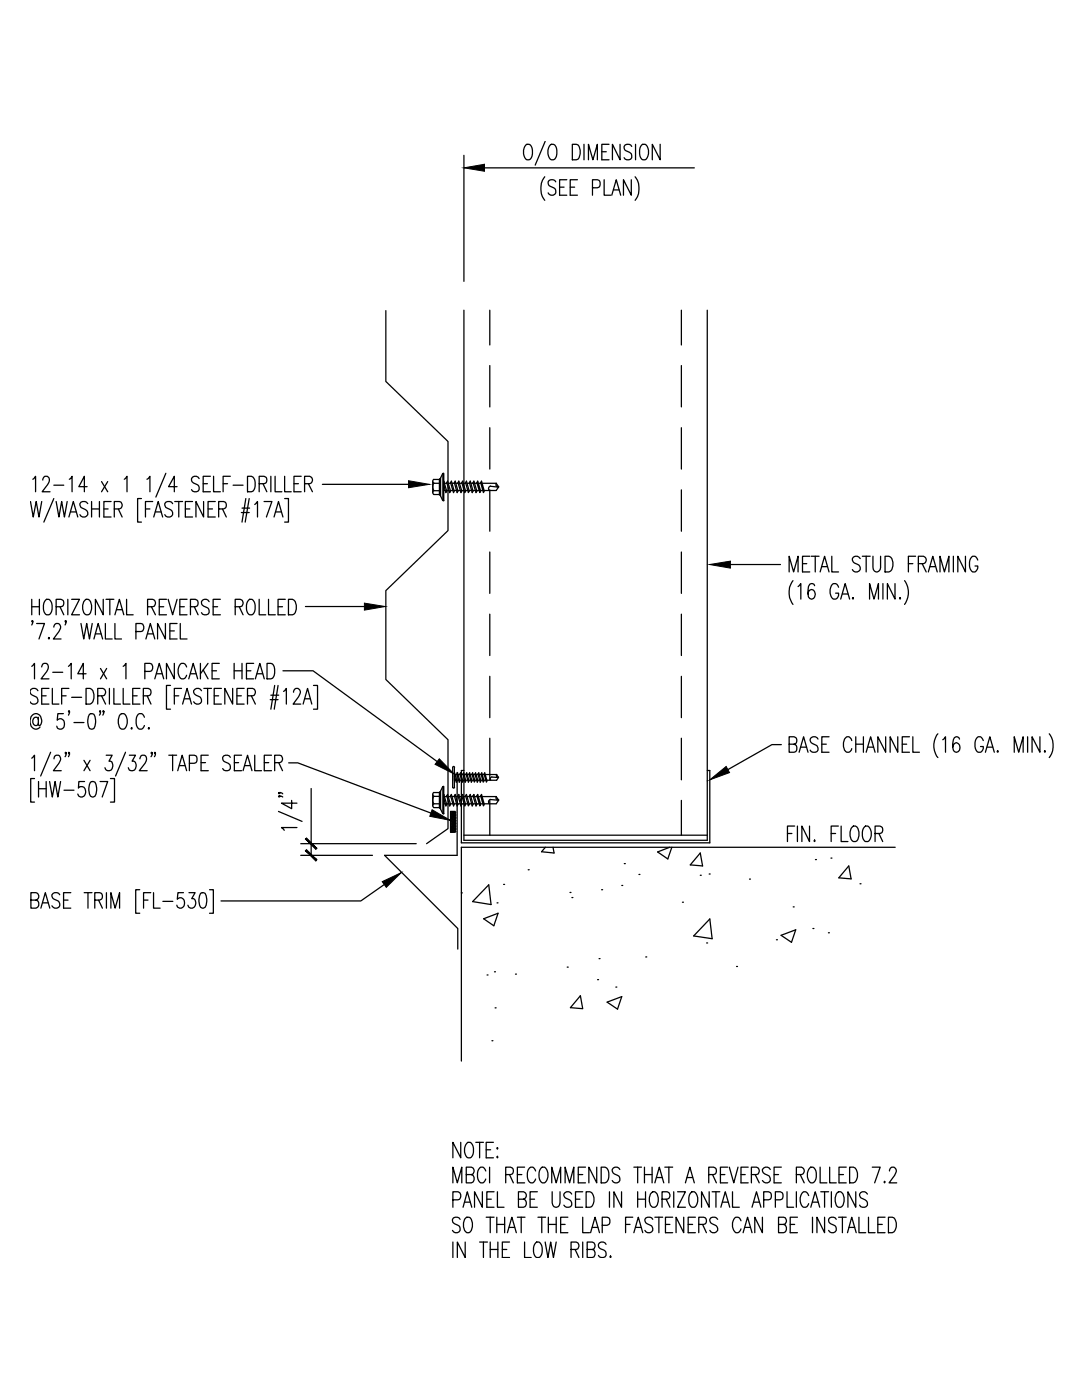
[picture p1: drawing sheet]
<svg xmlns="http://www.w3.org/2000/svg" width="216mm" height="279mm" viewBox="0 0 216 279" stroke-linecap="round" stroke-linejoin="round" font-family="sans-serif">
<g fill="none" stroke="#000" stroke-width=".25">
<path d="M92.6 31v25.1M96.7 33.5h41.8M104.9 28.9l.2-.1a.96 .96 0 0 1 1.1 1.2 1.75 1.75 0 0 1-.6 1.9 .8 .8 0 0 1-1-.7 2.28 2.28 0 0 1 .3-2.3zM108.7 35.3a4 4 0 0 0 0 4.7M108.8 28.2l-2 4.7M109.8 28.9l.2-.1a.96 .96 0 0 1 1.1 1.2 1.75 1.75 0 0 1-.7 1.9 .8 .8 0 0 1-.9-.7 2.28 2.28 0 0 1 .3-2.3zM110.9 36.3a.78 .78 0 0 0-1-.4 .78 .78 0 0 0-.4 1l1 .6a.81 .81 0 0 1 .2 1.3 .81 .81 0 0 1-1.3-.3M111.7 37.4h.9M113.1 35.9h-1.4v3.1h1.4M113.8 37.4h.9M114.2 28.8h.8a1.17 1.17 0 0 1 .8 1.2 2.62 2.62 0 0 1-.5 1.8l-1.1 .1zM115.2 35.9h-1.4v3.1h1.4"/>
<path d="M116.5 28.8v3.1M117.4 31.9v-3.1l.9 3.1 .9-3.1v3.1M118.2 37.5h1a.85 .85 0 0 0 .6-.8 .85 .85 0 0 0-.6-.8h-1v3.1M120.1 30.3h.9M120.6 35.9v3.1h1.3M121.5 28.8h-1.4v3.1h1.4M122.1 39l.9-3.1 .9 3.1M122.4 37.9h1.1M123.7 28.8v3.1l-1.5-3.1v3.1M126 35.9v3.1l-1.6-3.1v3.1M126.1 29.2a.78 .78 0 0 0-1.1-.4 .78 .78 0 0 0-.4 1l1 .6a.82 .82 0 0 1 .3 1.4 .82 .82 0 0 1-1.4-.3M126.7 35.3a4 4 0 0 1 0 4.7"/>
<path d="M126.8 28.8v3.1M128 28.9l.3-.1a.82 .82 0 0 1 1 .7 2 2 0 0 1-.6 2.4 .96 .96 0 0 1-1.1-1.2 2.11 2.11 0 0 1 .4-1.8zM131.7 28.8v3.1l-1.5-3.1v3.1M77 62v14.1l12.4 12v17.8l-12.4 12v17.7l12.4 12v17.8l-4.3 3M92.6 61.9v105.8h48.5v-105.8M97.7 61.9v6.9M97.7 73v8.2M136 61.9v6.9M136 73v8.2M6.5 95.6l.6-.5v3M8.5 95.8l.2-.6 .3-.1h.4a1.03 1.03 0 0 1 .1 1.6l-1.1 1.4h1.6M10.7 96.8h2"/>
<path d="M10.7 99.5l-2 4.7M13.8 95.6l.6-.5v3M17.4 97.1h-1.7l1.1-2v3M20.3 96.1l1.2 2M21.5 96.1l-1.2 2M24.8 95.6l.5-.5v3M28.2 99.5h-.7v4.7h.7M29.3 95.6l.6-.5v3M33.1 94.5l-2 4.7M35.3 97.1h-1.7l1.2-2v3M39.7 95.5a.78 .78 0 0 0-1-.4 .78 .78 0 0 0-.4 1l1 .6a.81 .81 0 0 1 .2 1.3 .81 .81 0 0 1-1.3-.3M40.5 96.5h.9"/>
<path d="M42 95.1h-1.5v3h1.5M42.6 95.1v3h1.4M44.5 96.5h.9M46 95.1h-1.5v3M46.5 96.8h2M49.1 99.5l-.8 4.7M49.4 95.1h.8a1.91 1.91 0 0 1 .5 2.6l-.2 .3-.3 .1h-.8zM49.7 99.5l-.8 4.7M51.7 96.5h1a.77 .77 0 0 0 .6-.7 .77 .77 0 0 0-.6-.7h-1v3M52.5 96.5l.7 1.6M54 95.1v3M54.9 95.1v3h1.3"/>
<path d="M56.8 95.1v3h1.3M56.8 99.5h.8v4.7h-.8M58.7 96.5h.8M60.1 95.1h-1.4v3h1.4M60.8 96.5h1a.77 .77 0 0 0 .6-.7 .77 .77 0 0 0-.6-.7h-1v3M61.5 96.5l.8 1.6M64.3 96.7h17.2M86.3 96.1v2.2M86.6 96.4a1.38 1.38 0 0 0 0 1.5M87.7 95.7h-1.1l-.3 .3 .3 .4h1.1M87.7 97.9h-1.1l-.3 .4 .3 .4h1.1M87.7 95.6v3.2"/>
<path d="M87.7 95.6h.2v3.2h-.2M88.3 94.5l.1 5.4-.5-.9v-3.6zM88.4 94.5h.1v5.4h-.1zM88.5 96.8l.5 1.5 .1-.3-.6-2v1.9h.3M88.7 96.4h.5M89.1 97.9h.5M89.3 96l.6 2-.2 .3-.6-2zM89.4 96.4h.5M89.9 97.9h.5M90.1 96l.5 2-.1 .3-.6-2zM90.2 96.4h.5M90.6 97.9h.5"/>
<path d="M90.8 96l.6 2-.2 .3-.5-2zM91 96.4h.4M91.3 97.9h.5M91.6 96l.5 2-.1 .3-.6-2zM91.7 96.4h.5M92.1 97.9h.5M92.3 96l.6 2-.2 .3-.6-2zM92.4 96.4h.5M92.9 97.9h.5M93.1 96l.5 2-.1 .3-.6-2zM93.2 96.4h.5M93.6 97.9h.5"/>
<path d="M93.8 96l.6 2-.2 .3-.5-2zM94 96.4h.4M94.3 97.9h.6M94.6 96l.6 2-.2 .3-.6-2zM94.7 96.4h.5M95.1 97.9h.5M95.3 96l.6 2-.2 .3-.5-2zM95.4 96.4h.6M95.9 97.9h.5M96.1 96l.5 2-.1 .3-.6-2zM96.2 96.4h2.8l.5 .8-.5 .7h-2.4M97.7 85.4v8.2"/>
<path d="M97.7 97.8v8.2M99 96.5v.5l.5 .2M99.4 97.2l-1.5-.2-.4 .4 .1 .5M136 85.4v8.2M136 97.8v8.2M6.1 100.1l.5 3.1 .6-3.1 .6 3.1 .5-3.1M6.3 119.6v3.1M7.9 119.6v3.1M9.1 119.8l.2-.2a1.01 1.01 0 0 1 1.1 1.2 1.83 1.83 0 0 1-.6 1.9 .95 .95 0 0 1-1.1-1.1 2.11 2.11 0 0 1 .4-1.8zM11.2 100.1l.6 3.1 .5-3.1 .6 3.1 .5-3.1M13.5 119.6v3.1M13.7 103.2l.9-3.1 .9 3.1"/>
<path d="M14.1 102.2h1.1M14.3 119.6h1.6l-1.6 3.1h1.6M17 119.8l.2-.2a.81 .81 0 0 1 .9 .8 1.97 1.97 0 0 1-.5 2.3 .8 .8 0 0 1-1-.7 2.18 2.18 0 0 1 .4-2.2zM17.5 100.5a.82 .82 0 0 0-.9-.4 .82 .82 0 0 0-.7 .7l.3 .5 .2 .1a1.22 1.22 0 0 1 1.1 1.3 .87 .87 0 0 1-.8 .5 .87 .87 0 0 1-.8-.5M18.3 100.1v3.1M18.3 101.6h1.5M19.8 100.1v3.1M20.6 119.6v3.1l-1.6-3.1v3.1M20.7 101.6h.9M21.2 119.6h1.5M21.9 119.6v3.1M22.2 100.1h-1.5v3.1h1.5"/>
<path d="M22.8 101.6h1a.77 .77 0 0 0 .6-.8 .77 .77 0 0 0-.6-.7h-1v3.1M23.6 101.6l.8 1.6M25.3 119.6v3.1h1.3M29 101.6h.9M30.5 100.1h-1.5v3.1M30.7 103.2l.9-3.1 .9 3.1M31 102.2h1.1M33.2 119.6h-1.4v3.1h1.4M33.6 119.6l.8 3.1 .9-3.1M34.4 100.5a.82 .82 0 0 0-.9-.4 .82 .82 0 0 0-.6 .7l.2 .5 .9 .4a.79 .79 0 0 1 .4 1 .79 .79 0 0 1-1 .5l-.5-.5M34.9 100.1h1.5M35.7 100.1v3.1"/>
<path d="M37 101.6h.9M37.3 119.6h-1.4v3.1h1.4M38.4 100.1h-1.4v3.1h1.4M40.6 100.1v3.1l-1.5-3.1v3.1M41.5 101.6h.9M43 100.1h-1.5v3.1h1.5M43.6 101.6h1a.77 .77 0 0 0 .6-.8 .77 .77 0 0 0-.6-.7h-1v3.1M44 119.6h-1.5v3.1h1.5M44.4 101.6l.8 1.6M48.2 102.3h1.5M48.3 101.4h1.5M49.6 119.8l.2-.2a1.01 1.01 0 0 1 1.1 1.2 1.83 1.83 0 0 1-.6 1.9 .95 .95 0 0 1-1.1-1.1 2.11 2.11 0 0 1 .4-1.8z"/>
<path d="M50.8 100.7l.6-.6v3.1M51.7 119.6v3.1h1.3M52.7 100.1h1.6l-1.1 3.1M53.6 119.6v3.1h1.3M54.7 103.2l.9-3.1 .9 3.1M55 102.2h1.1M56.9 119.6h-1.4v3.1h1.4M57.6 119.6h.8a1.9 1.9 0 0 1 0 3.1h-.8zM97.7 110.2v8.2M136 110.2v8.2M145.7 112.7h10M157.5 114.1v-3.1l.9 3.1 .8-3.1v3.1"/>
<path d="M158.2 115.9a4 4 0 0 0 0 4.7M159.2 117.1l.6-.6v3.1M160.1 112.5h.9M161.6 111h-1.5v3.1h1.5M161.9 111h1.5M162.5 116.9a.6 .6 0 0 0-.9-.3 3.8 3.8 0 0 0-.3 2.5l.3 .3a.63 .63 0 0 0 .9-.3 .87 .87 0 0 0 .1-1 .87 .87 0 0 0-1-.3l-.3 .3-.1 .4M162.7 111v3.1M163.6 114.1l.9-3.1 .9 3.1M164 113.1h1.1M166 111v3.1h1.3M167.3 117.2a.78 .78 0 0 0-.8-.8 .78 .78 0 0 0-.7 .8 2 2 0 0 0 .5 2.4 .89 .89 0 0 0 1-1.2h-.6M167.8 119.6l.8-3.1 .9 3.1"/>
<path d="M168.1 118.5h1.1M170.2 119.3v.3l-.1-.2zM171.6 111.5a.78 .78 0 0 0-1-.5 .78 .78 0 0 0-.4 1.1l1 .6a.82 .82 0 0 1 .2 1.3 .82 .82 0 0 1-1.3-.3M172.1 111h1.5M172.8 111v3.1M173.5 119.6v-3.1l.9 3.1 .9-3.1v3.1M174.2 111v2.3a.77 .77 0 0 0 .7 .9 .77 .77 0 0 0 .8-.9v-2.3M176.2 116.5v3.1M176.6 111h.8a1.88 1.88 0 0 1 0 3.1h-.8zM178.6 116.5v3.1l-1.5-3.1v3.1M179.6 119.3v.3l-.1-.2zM180.5 115.9a4 4 0 0 1 0 4.7"/>
<path d="M181.3 112.5h.8M182.7 111h-1.4v3.1M183.2 112.5h1.1a.77 .77 0 0 0 .5-.7 .77 .77 0 0 0-.5-.8h-1.1v3.1M184 112.5l.8 1.6M185.2 114.1l.9-3.1 .9 3.1M185.6 113.1h1.1M187.6 114.1v-3.1l.9 3.1 .8-3.1v3.1M190.2 111v3.1M192.6 111v3.1l-1.5-3.1v3.1M195.1 111.8a.79 .79 0 0 0-1.2-.6 2.24 2.24 0 0 0 .2 2.9 .93 .93 0 0 0 1-1.1h-.6M6.3 133l.6-.6v3.1M6.3 121.1h1.6"/>
<path d="M6.5 124l-.1 .1v-.3a.68 .68 0 0 1-.1 .9M7.3 124.4h1.6l-1.1 3.1M7.6 137.9a.81 .81 0 0 0-.9-.5 .81 .81 0 0 0-.7 .7l.2 .5 .9 .4a.79 .79 0 0 1 .4 1 .79 .79 0 0 1-1 .5l-.5-.4M8.3 133.1l.2-.4a.71 .71 0 0 1 1-.1 .71 .71 0 0 1 .1 1l-1.4 1.9h1.6M8.3 138.9h.9M9.8 137.4h-1.5v3.1h1.5M9.8 127.2v.3l-.2-.1zM10.4 137.4v3.1h1.4M10.5 134.2h2M10.7 125.2l.2-.5a.71 .71 0 0 1 1-.1 .71 .71 0 0 1 .1 1l-1.3 1.9h1.5M11.2 121.1h1a.77 .77 0 0 0 .5-.8 .77 .77 0 0 0-.5-.7h-1v3.1M12 121.1l.7 1.6"/>
<path d="M12.3 138.9h.9M13.2 124l-.1 .1v-.3a.68 .68 0 0 1-.1 .9M13.7 133l.5-.6v3.1M13.7 137.4h-1.4v3.1M14.3 139.2h2M16.2 124.4l.5 3.1 .6-3.1 .6 3.1 .5-3.1M17.2 134.5h-1.7l1.1-2.1v3.1M17.2 137.4h.8a1.93 1.93 0 0 1 0 3.1h-.8zM18.7 127.5l.9-3.1 .9 3.1M19 126.5h1.2M19.5 138.9h1a.77 .77 0 0 0 .6-.8 .77 .77 0 0 0-.6-.7h-1v3.1M20.1 133.4l1.2 2.1"/>
<path d="M20.3 138.9l.8 1.6M21 124.4v3.1h1.4M21.3 133.4l-1.2 2.1M21.8 137.4v3.1M22.7 137.4v3.1h1.3M22.9 122.7l.9-3.1 .9 3.1M22.9 124.4v3.1h1.3M23.3 121.7h1.1M24.6 133l.5-.6v3.1M24.6 137.4v3.1h1.3M26.5 138.9h.9M27.1 126h1a.85 .85 0 0 0 .6-.8 .85 .85 0 0 0-.6-.8h-1v3.1"/>
<path d="M27.9 137.4h-1.4v3.1h1.4M28.6 138.9h1a.77 .77 0 0 0 .5-.8 .77 .77 0 0 0-.5-.7h-1v3.1M28.9 134h1a.85 .85 0 0 0 .6-.8 .85 .85 0 0 0-.6-.8h-1v3.1M29.1 127.5l.9-3.1 .9 3.1M29.4 138.9l.7 1.6M29.4 121.1h1.1a.77 .77 0 0 0 .5-.8 .77 .77 0 0 0-.5-.7h-1.1v3.1M29.4 126.5h1.2M30.2 121.1l.8 1.6M30.9 135.5l.9-3.1 .9 3.1M31.2 134.5h1.1M31.8 121.1h.9M33 124.4v3.1l-1.6-3.1v3.1"/>
<path d="M33.9 125.9h.9M34 136.8h-.8v4.7h.8M34.8 132.4v3.1l-1.6-3.1v3.1M34.8 138.9h.9M35.3 124.4h-1.4v3.1h1.4M35.9 121.1h.9M36 124.4v3.1h1.3M36.2 137.4h-1.4v3.1M36.8 139.5h1.1M37.2 133.1a.78 .78 0 0 0-.7-.7 .78 .78 0 0 0-.8 .7 2 2 0 0 0 .5 2.4 .82 .82 0 0 0 1-.7M37.7 135.5l.9-3.1 .8 3.1M38 121.1h1a.77 .77 0 0 0 .5-.8 .77 .77 0 0 0-.5-.7h-1v3.1"/>
<path d="M38 134.5h1.1M38.8 121.1l.7 1.6M40 132.4v3.1M40.2 137.9a.82 .82 0 0 0-.9-.5 .82 .82 0 0 0-.7 .7 1.66 1.66 0 0 0 1.4 1.1 .83 .83 0 0 1-.1 1.2 .83 .83 0 0 1-1.3-.3M40.5 133.7l1 1.8M40.7 137.4h1.5M41.4 137.4v3.1M41.5 132.4l-1.5 2.1M41.7 120.1a.78 .78 0 0 0-1-.5 .78 .78 0 0 0-.4 1.1l1 .6a.81 .81 0 0 1 .2 1.3 .81 .81 0 0 1-1.3-.3M42.3 133.9h.9M42.5 121.1h.9M42.7 138.9h.9"/>
<path d="M43.8 132.4h-1.5v3.1h1.5M44.2 137.4h-1.5v3.1h1.5M46.4 137.4v3.1l-1.5-3.1v3.1M46.7 133.9h1.6M46.7 132.4v3.1M46.9 121.1h1a.77 .77 0 0 0 .6-.8 .77 .77 0 0 0-.6-.7h-1v3.1M47.3 138.9h.9M47.7 121.1l.8 1.6M48.3 132.4v3.1M48.7 137.4h-1.4v3.1h1.4M49.2 133.9h.9M49.4 138.9h1a.77 .77 0 0 0 .6-.8 .77 .77 0 0 0-.6-.7h-1v3.1"/>
<path d="M50.2 138.9l.8 1.6M50.6 132.4h-1.4v3.1h1.4M51 135.5l.8-3.1 .9 3.1M51.3 134.5h1.1M53.3 132.4h.7a1.8 1.8 0 0 1 .7 2.4l-.3 .6-1.1 .1zM53.9 139.6h1.6M54 138.7h1.6M54.8 136.8l-.8 4.7M55.5 121.1h.9M55.5 136.8l-.8 4.7M56.5 133.9h6l24.7 18.1M56.6 138l.5-.6v3.1"/>
<path d="M58.6 138.1l.1-.4a.71 .71 0 0 1 1-.1 .71 .71 0 0 1 .1 1l-1.3 1.9h1.5M60.8 139.5h1.1M60.9 121h11.8M62.6 136.8h.8v4.7h-.8M97.7 122.6v8.2M97.7 135v8.2M136 122.6v8.2M136 135v8.2M6.3 151.3l.6-.6v3.1M6.9 155.4h-.8v4.7h.8M7.6 143.6l-.2-.5a.83 .83 0 0 0-.9 .9 .83 .83 0 0 0 .9 .8l.2-.5M7.6 143.1v1.5l.2 .2a.94 .94 0 0 0 .4-1.5 1.05 1.05 0 0 0-1-.9 1.05 1.05 0 0 0-1.1 .9 1.46 1.46 0 0 0 1.3 2.2l.6-.4"/>
<path d="M7.7 156v3.1M7.7 157.4h1.5M9.2 156v3.1M9.9 156l.5 3.1 .6-3.1 .5 3.1 .6-3.1M10.1 150.1l-2 4.8M10.8 151.4l.1-.4 .3-.3 .7 .1a1.09 1.09 0 0 1-.1 1.5l-1.1 1.5h1.5M12.6 142.4h-1.1l-.1 1.3a.85 .85 0 0 1 1.1-.1 .85 .85 0 0 1 .4 1 .81 .81 0 0 1-.5 .9 .81 .81 0 0 1-1-.3l-.1-.3M12.8 157.7h2M13.2 150.3l-.1 .1-.1-.1 .1-.2 .1 .2-.2 .7M13.9 142l-.2 .1v-.3a.68 .68 0 0 1 0 .9M13.9 150.3l-.2 .1v-.3a.68 .68 0 0 1 0 .9M14.8 144.2h1.9"/>
<path d="M16.7 151.7l1.3 2.1M16.9 156h-1.2l-.1 1.3a.76 .76 0 0 1 1.4 .1 .99 .99 0 0 1-.1 1.2 .99 .99 0 0 1-1.2 .3l-.2-.4M17.9 142.6l.3-.2 .5 .2a3.1 3.1 0 0 1 0 2.8l-.3 .1-.5-.1a3.1 3.1 0 0 1 0-2.8zM18 151.7l-1.3 2.1M18.1 156.1l.3-.1 .6 .1a2.99 2.99 0 0 1 0 2.8l-.6 .2a1.59 1.59 0 0 1-.7-1.8zM20 156h1.5l-1.1 3.1M20.1 142l-.1 .1-.2-.1 .2-.2 .1 .2-.3 .7M20.7 142l-.1 .1v-.3a.68 .68 0 0 1-.1 .9M21.2 150.7h1.2l-.7 1.2h.3a1.08 1.08 0 0 1-.2 1.9 .7 .7 0 0 1-.9-.6M22 155.4h.8v4.7h-.8M24 142.6l.3-.2a.8 .8 0 0 1 1 .7 2 2 0 0 1-.6 2.4 .76 .76 0 0 1-1-.7 2.42 2.42 0 0 1 .3-2.2zM25 150.1l-1.9 4.8"/>
<path d="M25.8 150.7h1.2l-.6 1.2h.3a1.08 1.08 0 0 1-.2 1.9 .65 .65 0 0 1-.9-.6M26.3 145.2v.3l-.2-.1zM27.9 151.4l.2-.6 .7-.1a1.03 1.03 0 0 1 .1 1.6l-1.1 1.5h1.6M28.8 143.1a.79 .79 0 0 0-1.2-.5 2.24 2.24 0 0 0 .2 2.9 .82 .82 0 0 0 1-.7M29.7 145.2v.3l-.1-.1zM30.4 150.3l-.1 .1-.2-.1 .2-.2a.63 .63 0 0 1-.2 .9M31 150.3l-.1 .1-.1-.1 .1-.2 .1 .2-.2 .7M33.7 150.7h1.5M34.4 150.7v3.1M35.5 153.8l.9-3.1 .8 3.1M35.8 152.8h1.1M36.4 140.5l.9-3.1 .9 3.1"/>
<path d="M37.8 152.3h1a.85 .85 0 0 0 .5-.8 .85 .85 0 0 0-.5-.8h-1v3.1M40.1 152.2h.9M41.6 150.7h-1.5v3.1h1.5M46 151.1a.78 .78 0 0 0-1.1-.4 .78 .78 0 0 0-.4 1l1 .6a.82 .82 0 0 1 .3 1.4 .82 .82 0 0 1-1.4-.3M46.8 152.2h.8M48.2 150.7h-1.4v3.1h1.4M48.5 153.8l.9-3.1 .9 3.1M48.8 152.8h1.1M50.8 150.7v3.1h1.4M52.7 152.2h.9M54.2 150.7h-1.5v3.1h1.5M54.8 152.2h1a.77 .77 0 0 0 .6-.7 .77 .77 0 0 0-.6-.8h-1v3.1"/>
<path d="M55.6 152.2l.8 1.6M55.7 158.8l.2 .2h-.3a.62 .62 0 0 1 .8 .1M55.7 158.2l.2 .1-.2 .1-.1-.1a.58 .58 0 0 1 .8 .1M57.6 152.2h1.8l26.6 10.1M58.2 159.7v1.7l-2-1.1h3.1M60.5 140.5l.9-3.1 .8 3.1M62.1 157.4v13.3M86.3 158.6v2.2M86.6 158.9h1.1M86.6 158.2h1.1M86.6 158.9a1.38 1.38 0 0 0 0 1.5h1.1M86.6 158.1l-.3 .4 .3 .4"/>
<path d="M87.7 158.1v3.2M87.7 158.1h.2v3.2M88.3 157l.1 5.4-.5-.9v-3.6zM88.4 156.9h.1v5.5h-.1zM88.5 159.3l.5 1.5 .1-.3-.6-1.9v1.8h.3M88.7 159h.5M89.3 158.6l.6 1.9-.2 .3-.6-2zM89.4 159h.5M90.1 158.6l.5 1.9-.1 .3-.6-2zM90.2 159h.5M90.3 153.2v4M90.3 153.1l.2-.1 .2 .1"/>
<path d="M90.3 157.1l.2 .2 .2-.2M90.7 154.9l.3 1.2 .2-.3-.5-1.6v1.5h.2M90.7 153.2v4M90.8 154.6h.4M90.8 158.6l.6 1.9-.2 .3-.5-2zM91 159h.4M91.1 155.7h.5M91.2 154.1v16.6h-14.5l14.6 14.6v4.1M91.3 154.2l.5 1.6-.2 .3-.4-1.6zM91.4 154.6h.4M91.6 158.6l.5 1.9-.1 .3-.6-2zM91.7 159h.5"/>
<path d="M91.7 155.7h.4M91.9 154.2l.5 1.6-.2 .3-.4-1.6zM92 154.6h.4M92.3 155.7h.4M92.3 158.6l.6 1.9-.2 .3-.6-2zM92.4 159h.5M92.5 154.2l.4 1.6-.1 .3-.4-1.6zM92.6 153.8h-.5v14.4h49.5v-14.4h-.5M92.6 154.6h.4M92.9 155.7h.4M93.1 158.6l.5 1.9-.1 .3-.6-2zM93.1 154.2l.5 1.6-.1 .3-.5-1.6z"/>
<path d="M93.2 154.6h.4M93.2 159h.5M93.5 155.7h.4M93.7 154.2l.5 1.6-.1 .3-.5-1.6zM93.8 154.6h.4M93.8 158.6l.6 1.9-.2 .3-.5-2zM94 159h.4M94.1 155.7h.5M94.3 154.2l.5 1.6-.2 .3-.4-1.6zM94.4 154.6h.4M94.6 158.6l.6 1.9-.2 .3-.6-2zM94.7 159h.5"/>
<path d="M94.7 155.7h.5M94.9 154.2l.5 1.6-.2 .3-.4-1.6zM95 154.6h.4M95.3 158.6l.6 1.9-.2 .3-.5-2zM95.3 155.7h.4M95.4 159h.6M95.5 154.2l.5 1.6-.2 .3-.4-1.6zM95.6 154.6h.4M96 155.7h.3M96.1 158.6l.5 1.9-.1 .3-.6-2zM96.1 154.2l.5 1.6-.2 .3-.4-1.6zM96.2 159h2.8l.5 .7-.5 .7h-2.4"/>
<path d="M96.2 154.6h.4M96.5 155.7h.4M96.7 154.2l.5 1.6-.1 .3-.5-1.6zM96.8 154.6h2.3l.4 .6-.4 .5h-2M97.7 147.3v8.3M97.7 159.7v7M97.9 159.6l1.5 .1M97.9 159.5l-.4 .4 .1 .5M98.1 155a.4 .4 0 0 0-.2 .7M98.2 155.1l1.2 .1M99 159v.5l.5 .1M99.1 154.6v.4l.4 .1"/>
<path d="M136 147.3v8.3M136 159.7v7M155.9 148.6h-1.9l-8.8 5M157.5 148.5h.9a.77 .77 0 0 0 .6-.7 .77 .77 0 0 0-.6-.8h-.9v3.1l1.3-.1a.91 .91 0 0 0-.4-1.5M159.5 150.1l.8-3.1 .9 3.1M159.8 149.1h1.1M163.2 147.5a.81 .81 0 0 0-.9-.5 .81 .81 0 0 0-.6 .8l.2 .4 .9 .5a.76 .76 0 0 1 .4 .7 .76 .76 0 0 1-.5 .7l-.8-.1-.2-.3M164 148.5h.9M165.4 147h-1.4v3.1h1.4M170 147.8a.76 .76 0 0 0-.8-.8 .76 .76 0 0 0-.8 .8 1.97 1.97 0 0 0 .6 2.3 .8 .8 0 0 0 1-.7M170.8 148.5h1.5M170.8 147v3.1"/>
<path d="M172.3 147v3.1M172.8 150.1l.9-3.1 .9 3.1M173.2 149.1h1.1M176.7 147v3.1l-1.5-3.1v3.1M179.1 147v3.1l-1.5-3.1v3.1M180 148.5h.9M181.5 147h-1.5v3.1h1.5M182.1 147v3.1h1.4M187.1 146.4a3.9 3.9 0 0 0 0 4.8M188.1 147.6l.6-.6v3.1M191.5 147.5l-.2-.3-.3-.2-.6 .2a2.99 2.99 0 0 0 0 2.8 .67 .67 0 0 0 1.1-.3 .99 .99 0 0 0-.7-1.5l-.4 .2-.3 .7M196.2 147.8a.79 .79 0 0 0-1.2-.6 2.17 2.17 0 0 0 .2 2.9 .87 .87 0 0 0 1-1.1h-.5"/>
<path d="M196.6 150.1l.9-3.1 .9 3.1M197 149.1h1.1M199.1 149.8l.1 .2-.1 .1-.1-.1zM202.4 150.1v-3.1l.9 3.1 .9-3.1v3.1M205 147v3.1M207.5 147v3.1l-1.6-3.1v3.1M208.5 149.8l.1 .2-.1 .1zM209.4 146.4a4 4 0 0 1 0 4.8M6.2 179.6h1a.77 .77 0 0 0 .5-.7 .77 .77 0 0 0-.5-.7h-1v3h1a.85 .85 0 0 0 .6-.8 .85 .85 0 0 0-.6-.8M11.9 178.6a.82 .82 0 0 0-.9-.5 .82 .82 0 0 0-.6 .8l.2 .4 .9 .5a.8 .8 0 0 1 .4 1 .8 .8 0 0 1-1 .4l-.5-.4M12.7 179.6h.9M14.1 178.2h-1.4v3h1.4"/>
<path d="M16.8 178.2h1.6M17.6 178.2v3M18.9 179.6h1a.77 .77 0 0 0 .5-.7 .77 .77 0 0 0-.5-.7h-1v3M19.7 179.6l.7 1.6M21.2 178.2v3M27.9 177.6h-.8v4.7h.8M28.6 179.6h.9M30.1 178.2h-1.5v3M30.6 178.2v3h1.3M32.5 179.9h2M36.6 178.2h-1.1l-.1 1.3a.85 .85 0 0 1 1.1-.2 .85 .85 0 0 1 .3 1.1 .78 .78 0 0 1-.6 .8 .78 .78 0 0 1-.9-.5M37.7 178.2h1.2l-.6 1.1h.3a1.03 1.03 0 0 1 .4 1.2 1.03 1.03 0 0 1-1 .7l-.3-.1-.2-.4"/>
<path d="M40 178.3l.4-.1 .5 .1a2.99 2.99 0 0 1 0 2.8l-.5 .1a1.59 1.59 0 0 1-.7-1.7zM41.8 177.6h.8v4.7h-.8M55.6 161.9l4.7 2M59.3 165.2h-3.1l.5 .5M60 170.7h14.3M60 168.4h23M76.7 176.5l-4.7 3.3h-27.9M86.6 160.4l-.3 .4 .3 .4h1.1M87.7 161.2h.2M89.1 160.4h.5M89.9 160.4h.5M89.9 165.5h.1"/>
<path d="M89.9 165h.1M89.9 164.4h.1M89.9 163.9h.1M89.9 161.9h.9v4.2h-.9zM89.9 165.4h.1M89.9 164.8h.1M89.9 164.3h.1M89.9 163.7h.1M89.9 163.2h.1M89.9 162.6h.1M89.9 162.1h.1M90 165.9h.1"/>
<path d="M90 163.5h.1M90 163h.1M90 162.4h.1M90 165.7h.1M90 165.2h.1M90 164.6h.1M90 164.1h.1M90.1 166.1h.1M90.1 165.5h.1M90.1 165h.1M90.1 164.4h.1M90.1 163.9h.1"/>
<path d="M90.1 163.3h.1M90.1 162.8h.1M90.1 162.2h.1M90.1 164.2h.1M90.1 163.7h.1M90.1 163.1h.1M90.1 162.6h.1M90.1 162h.1M90.2 165.9h.1M90.2 165.3h.1M90.2 164.8h.1M90.2 162.4h.1"/>
<path d="M90.2 165.7h.1M90.2 165.2h.1M90.2 164.6h.1M90.2 164.1h.1M90.2 163.5h.1M90.2 163h.1M90.2 164.9h.1M90.2 164.4h.1M90.2 163.8h.1M90.2 163.3h.1M90.2 162.7h.1M90.2 162.2h.1"/>
<path d="M90.3 166h.1M90.3 165.5h.1M90.3 163.1h.1M90.3 162.5h.1M90.3 162h.1M90.3 165.8h.1M90.3 165.3h.1M90.3 164.7h.1M90.3 164.2h.1M90.3 163.6h.1M90.4 165.7h.1M90.4 165.1h.1"/>
<path d="M90.4 164.6h.1M90.4 164h.1M90.4 163.5h.1M90.4 162.9h.1M90.4 162.4h.1M90.4 164.4h.1M90.4 163.8h.1M90.4 163.3h.1M90.4 162.7h.1M90.4 162.2h.1M90.5 166h.1M90.5 165.5h.1"/>
<path d="M90.5 164.9h.1M90.5 162.5h.1M90.5 162h.1M90.5 165.8h.1M90.5 165.3h.1M90.5 164.7h.1M90.5 164.2h.1M90.5 163.6h.1M90.5 163.1h.1M90.5 165.1h.1M90.5 164.5h.1M90.5 164h.1"/>
<path d="M90.5 163.4h.1M90.5 162.9h.1M90.5 162.3h.1M90.6 165.6h.1M90.6 163.2h.1M90.6 162.7h.1M90.6 162.2h.1M90.6 160.4h.5M90.6 166h.1M90.6 165.4h.1M90.6 164.9h.1M90.6 164.3h.1"/>
<path d="M90.6 163.8h.1M90.7 165.8h.1M90.7 165.2h.1M90.7 164.7h.1M90.7 164.1h.1M90.7 163.6h.1M90.7 163h.1M90.7 162.5h.1M90.7 163.9h.1M90.7 163.4h.1M90.7 162.8h.1M90.7 162.3h.1"/>
<path d="M90.7 165.6h.1M90.7 165h.1M90.7 164.5h.1M90.7 162.1h.1M90.8 166h.1M90.8 165.4h.1M90.8 164.9h.1M90.8 164.3h.1M90.8 163.8h.1M90.8 163.2h.1M90.8 162.7h.1M91.3 160.4h.5"/>
<path d="M92.1 178.2h.1M92.1 160.4h.5M92.6 166.7h48.5M92.9 160.4h.5M93.6 160.4h.5M94.3 160.4h.6M95.1 160.4h.5M95.9 160.4h.5M97.5 176.6l.5 3.9-3.7-.6zM100.5 176.5h.1M105.4 173.6h.1M108.8 169.1l-.7 .9 2.5 .2-.3-1.1"/>
<path d="M113.7 178.1h.1M114.1 179.1h.1M120 177.6h.1M124.1 176.7h.1M124.6 172.4h.1M127.5 174.5h.1M133.6 169.1l-2.4 .9 2.1 1.4 .8-2.3M139.7 174.7h.1M139.7 170.2l.5 2.6-2.5-.2zM141.5 174.4h.1M149.5 175.4h.1M157.1 166.3h.9"/>
<path d="M158.6 164.9h-1.5v3.1M159.1 164.9v3.1M161.5 164.9v3.1l-1.5-3.1v3.1M162.5 167.7v.3l-.1-.2zM162.7 171.5h.1M165.8 171.3h.1M165.8 166.3h.9M167.3 164.9h-1.5v3.1M167.8 164.9v3.1h1.4M169.4 172.8l.4 2.6-2.4-.2zM170.1 165l.2-.1a.81 .81 0 0 1 1 .7 1.97 1.97 0 0 1-.6 2.4 .8 .8 0 0 1-1-.8 2.18 2.18 0 0 1 .4-2.2zM171.6 176.4h.1"/>
<path d="M172.5 165l.2-.1a1.05 1.05 0 0 1 1.1 1.1 1.95 1.95 0 0 1-.6 2 .95 .95 0 0 1-1.1-1.2 2.11 2.11 0 0 1 .4-1.8zM174.6 166.3h1a.77 .77 0 0 0 .5-.7 .77 .77 0 0 0-.5-.7h-1v3.1M175.4 166.3l.7 1.7M178.6 169.1h-86.5v42.7M8.2 181.2l.8-3 .9 3M8.5 180.2h1.1M22.1 181.2v-3l.9 3 .9-3v3M96.5 183.4l2.9-1.1-.9 2.5zM97.2 194.6h.1M98.7 193.9h.1M99.2 180.2h.1M102.9 194.4h.1"/>
<path d="M113.2 193h.1M115.8 198.7l.5 2.6-2.5-.2zM119.2 195.5h.1M119.5 191.3h.1M121.1 200l3-1.1-.9 2.5zM122.9 197h.1M128.8 191h.1M136.2 180.1h.1M141 188.2h.1M141.6 183.4l.5 3.9-3.7-.5zM147 192.9h.1M154.9 187.6h.1"/>
<path d="M155.9 186.7l2.9-1.1-.9 2.5zM158.3 181h.1M162.2 185.3h.1M165.3 186.2h.1M98.2 207.7h.1M98.8 201.1h.1M90.4 236.1v-3.2l.9 3.2 .8-3.2v3.2M90.4 239.5h1a.85 .85 0 0 0 .6-.9 .85 .85 0 0 0-.6-.8h-1v3.1M91.9 228v3.1l-1.5-3.1v3.1M92.7 239.9h1.1M93 234.4h1.1a.77 .77 0 0 0 .5-.7 .77 .77 0 0 0-.5-.8h-1.1v3.2h1.1a.88 .88 0 0 0 .5-.9 .88 .88 0 0 0-.5-.8M93.2 228.1l.2-.1a1.01 1.01 0 0 1 1.1 1.2 1.83 1.83 0 0 1-.7 1.9 .82 .82 0 0 1-1-.8 2.18 2.18 0 0 1 .4-2.2z"/>
<path d="M94.9 228h1.6M95.7 228v3.1M96.3 237.8v3.1l-1.6-3.1v3.1M96.9 233.7a.79 .79 0 0 0-1.2-.6 2.24 2.24 0 0 0 .2 3 .88 .88 0 0 0 1-.8M97 229.5h.9M97.1 239.3h.9M97.7 232.9v3.2M98.5 228h-1.5v3.1h1.5M98.6 237.8h-1.5v3.1h1.5M99.1 229.2l.2-.2v.2v.1zM99.3 230.8v.3l-.2-.2zM99.3 237.8v3.1h1.3"/>
<path d="M100.9 234.4h1a.77 .77 0 0 0 .5-.7 .77 .77 0 0 0-.5-.8h-1v3.2M101.7 234.4l.7 1.7M103.2 234.4h.9M103.4 239.3h1.1a.77 .77 0 0 0 .5-.7 .77 .77 0 0 0-.5-.8h-1.1v3.1h1.1a.85 .85 0 0 0 .5-.8 .85 .85 0 0 0-.5-.8M104.7 232.9h-1.5v3.2h1.5M105.8 239.3h.9M106.9 233.7a.78 .78 0 0 0-.8-.8 .78 .78 0 0 0-.8 .8 1.99 1.99 0 0 0 .6 2.4 .87 .87 0 0 0 1-.8M107.2 237.8h-1.4v3.1h1.4M108 233.1l.2-.2a1.05 1.05 0 0 1 1.1 1.2 2.08 2.08 0 0 1-.6 2 1.01 1.01 0 0 1-1.1-1.2 2.11 2.11 0 0 1 .4-1.8zM110.1 236.1v-3.2l.9 3.2 .9-3.2v3.2M110.2 237.8v2.2l.1 .5a.71 .71 0 0 0 .7 .4 .71 .71 0 0 0 .6-.4l.1-.5v-2.2M112.8 236.1v-3.2l.9 3.2 .8-3.2v3.2"/>
<path d="M114.1 238.3a.81 .81 0 0 0-.9-.5 .81 .81 0 0 0-.7 .8 1.29 1.29 0 0 0 1.2 .9 .8 .8 0 0 1 .3 1 .8 .8 0 0 1-.9 .4l-.6-.4M114.8 239.3h.9M115.4 234.4h.9M116.3 237.8h-1.5v3.1h1.5M116.8 232.9h-1.4v3.2h1.4M117 237.8h.7a1.98 1.98 0 0 1 .4 3l-1.1 .1zM119.1 232.9v3.2l-1.6-3.2v3.2M120 232.9h.7a1.91 1.91 0 0 1 .6 2.7l-.6 .5h-.7zM121.6 237.8v3.1M123.7 233.4a.76 .76 0 0 0-1-.5 .76 .76 0 0 0-.4 1.1l1 .6a.81 .81 0 0 1 .2 1.3 .81 .81 0 0 1-1.3-.3M124 237.8v3.1l-1.5-3.1v3.1M126.5 232.9h1.5"/>
<path d="M127.2 232.9v3.2M127.2 237.8v3.1M127.2 239.3h1.6M128.6 234.4h1.5M128.6 232.9v3.2M128.8 237.8v3.1M130 238l.2-.2a1.05 1.05 0 0 1 1.1 1.2 1.95 1.95 0 0 1-.6 1.9 .8 .8 0 0 1-1-.7 2.18 2.18 0 0 1 .3-2.2zM130.1 232.9v3.2M130.7 236.1l.9-3.2 .8 3.2M131 235h1.1M132.1 239.3h1a.77 .77 0 0 0 .6-.7 .77 .77 0 0 0-.6-.8h-1v3.1M132.7 232.9h1.5"/>
<path d="M132.9 239.3l.8 1.6M133.5 232.9v3.2M134.4 237.8v3.1M135.2 237.8h1.6l-1.6 3.1h1.6M136.8 236.1l.9-3.2 .8 3.2M137.1 235h1.1M137.9 238l.2-.2a1.05 1.05 0 0 1 1.1 1.2 1.95 1.95 0 0 1-.7 1.9 .96 .96 0 0 1-1.1-1.2 2.07 2.07 0 0 1 .5-1.7zM141.4 234.4h1a.77 .77 0 0 0 .6-.7 .77 .77 0 0 0-.6-.8h-1v3.2M141.5 237.8v3.1l-1.5-3.1v3.1M142.1 237.8h1.5M142.2 234.4l.7 1.7M142.9 237.8v3.1"/>
<path d="M143.7 234.4h.9M144.2 239.9h1.1M145.2 232.9h-1.5v3.2h1.5M145.5 232.9l.9 3.2 .9-3.2M146.2 237.8v3.1h1.3M147.9 234.4h.8M149.3 232.9h-1.4v3.2h1.4M149.9 234.4h1a.77 .77 0 0 0 .6-.7 .77 .77 0 0 0-.6-.8h-1v3.2M150.4 239.9h1.1M150.7 234.4l.8 1.7M152.4 239.5h1a.85 .85 0 0 0 .5-.9 .85 .85 0 0 0-.5-.8h-1v3.1M153.7 233.4a.82 .82 0 0 0-.9-.5 .82 .82 0 0 0-.7 .8 1.66 1.66 0 0 0 1.4 1 .83 .83 0 0 1-.1 1.3 .83 .83 0 0 1-1.3-.4"/>
<path d="M154.5 234.4h.8M154.7 239.5h1a.85 .85 0 0 0 .6-.9 .85 .85 0 0 0-.6-.8h-1v3.1M155.9 232.9h-1.4v3.2h1.4M157 237.8v3.1h1.4M158.9 234.4h1a.77 .77 0 0 0 .6-.7 .77 .77 0 0 0-.6-.8h-1v3.2M158.9 237.8v3.1M159.7 234.4l.8 1.7M161.4 238.6a.78 .78 0 0 0-.8-.8 .78 .78 0 0 0-.8 .8 1.97 1.97 0 0 0 .5 2.3 .82 .82 0 0 0 1.1-.7M161.6 233.1l.2-.2a1.01 1.01 0 0 1 1.1 1.2 1.85 1.85 0 0 1-.7 2 1.05 1.05 0 0 1-1.1-1.2 2.29 2.29 0 0 1 .5-1.8zM162.1 239.9h1.1M163.6 232.9v3.2h1.4M163.8 237.8h1.5"/>
<path d="M164.5 237.8v3.1M165.6 232.9v3.2h1.3M165.9 237.8v3.1M167.1 238l.2-.2a1.05 1.05 0 0 1 1.1 1.2 1.95 1.95 0 0 1-.6 1.9 .76 .76 0 0 1-1-.7 2.31 2.31 0 0 1 .3-2.2zM167.4 234.4h.9M168.9 232.9h-1.5v3.2h1.5M169.5 232.9h.8a1.88 1.88 0 0 1 0 3.2h-.8zM170.8 237.8v3.1l-1.6-3.1v3.1M173.1 238.3a.81 .81 0 0 0-.9-.5 .81 .81 0 0 0-.7 .8l.2 .4 .3 .2a1.23 1.23 0 0 1 1.1 1.3 .9 .9 0 0 1-1.6 0M174.1 232.9h1.5l-1.1 3.2M176.4 235.9l.1-.1v.3zM177.5 233.7l.1-.5a.71 .71 0 0 1 1-.1 .71 .71 0 0 1 .1 1l-1.3 2h1.5"/>
<path d="M90.4 247.9v3.1M91.8 243.3a.78 .78 0 0 0-1-.4 .78 .78 0 0 0-.4 1l1 .6a.81 .81 0 0 1 .2 1.4 .81 .81 0 0 1-1.3-.4M92.4 240.9l.8-3.1 .9 3.1M92.8 247.9v3.1l-1.5-3.1v3.1M92.9 243l.3-.1a.76 .76 0 0 1 .9 .7 2.08 2.08 0 0 1-.5 2.4 1.05 1.05 0 0 1-1.1-1.2 2.29 2.29 0 0 1 .4-1.8zM95.7 247.9h1.6M96.5 247.9v3.1M97 242.9h1.6M97.8 242.9v3.1M97.8 247.9v3.1M97.8 249.4h1.5M99.1 242.9v3.1"/>
<path d="M99.1 244.4h1.6M99.3 247.9v3.1M100.2 249.4h.9M100.7 242.9v3.1M101.2 246l.9-3.1 .9 3.1M101.6 245h1.1M101.7 247.9h-1.5v3.1h1.5M103.2 242.9h1.6M104 242.9v3.1M104.7 247.9v3.1h1.3M106.9 248l.2-.1a1.01 1.01 0 0 1 1.1 1.2 1.83 1.83 0 0 1-.6 1.9 .96 .96 0 0 1-1.1-1.2 2.07 2.07 0 0 1 .4-1.8zM107.3 242.9h1.6"/>
<path d="M108.1 242.9v3.1M108.8 247.9l.5 3.1 .6-3.1 .5 3.1 .6-3.1M109.4 244.4h1.6M109.4 242.9v3.1M111 242.9v3.1M111.9 244.4h.9M113.3 242.9h-1.4v3.1h1.4M113.9 249.4h1.1a.77 .77 0 0 0 .5-.8 .77 .77 0 0 0-.5-.7h-1.1v3.1M114.8 249.4l.7 1.6M116.3 242.9v3.1h1.3M116.3 247.9v3.1M117.2 249.4h1a.77 .77 0 0 0 .5-.8 .77 .77 0 0 0-.5-.7h-1v3.1h1a.85 .85 0 0 0 .6-.8 .85 .85 0 0 0-.6-.8"/>
<path d="M117.8 246l.9-3.1 .9 3.1M118.2 245h1.1M120.2 244.5h.9a.85 .85 0 0 0 .6-.8 .85 .85 0 0 0-.6-.8h-.9v3.1M120.9 248.3a.78 .78 0 0 0-1-.4 .78 .78 0 0 0-.4 1l1 .6a.82 .82 0 0 1 .2 1.3 .82 .82 0 0 1-1.3-.3M121.8 250.7l.1 .1-.1 .2-.1-.2zM124.8 244.4h.9M126.3 242.9h-1.5v3.1M126.5 246l.9-3.1 .9 3.1M126.8 245h1.1M130.2 243.3a.82 .82 0 0 0-.9-.4 .82 .82 0 0 0-.6 .7l.2 .5 .9 .4a.79 .79 0 0 1 .4 1 .79 .79 0 0 1-1 .5l-.5-.5M130.7 242.9h1.5M131.5 242.9v3.1"/>
<path d="M132.8 244.4h.9M134.2 242.9h-1.4v3.1h1.4M136.4 242.9v3.1l-1.5-3.1v3.1M137.3 244.4h.9M138.8 242.9h-1.5v3.1h1.5M139.4 244.4h1a.74 .74 0 0 0 .6-.8 .74 .74 0 0 0-.6-.7h-1v3.1M140.2 244.4l.8 1.6M143.2 243.3a.82 .82 0 0 0-.9-.4 .82 .82 0 0 0-.7 .7l.5 .6a1.24 1.24 0 0 1 1.1 .9 .82 .82 0 0 1-.6 .9 .82 .82 0 0 1-1-.5M143.8 240.9l.9-3.1 .9 3.1M147.9 243.6a.78 .78 0 0 0-.8-.7 .78 .78 0 0 0-.8 .7 2.08 2.08 0 0 0 .5 2.4 .88 .88 0 0 0 1.1-.7M148.3 246l.9-3.1 .9 3.1M148.6 245h1.1"/>
<path d="M150.1 240.9l.8-3.1 .9 3.1M152.1 242.9v3.1l-1.5-3.1v3.1M155.3 244.4h1.1a.74 .74 0 0 0 .5-.8 .74 .74 0 0 0-.5-.7h-1.1v3.1h1.1a.88 .88 0 0 0 .5-.8 .88 .88 0 0 0-.5-.8M157.7 244.4h.9M159.1 242.9h-1.4v3.1h1.4M161.8 240.9l.9-3.1 .9 3.1M162.1 242.9v3.1M164.5 242.9v3.1l-1.5-3.1v3.1M166.9 243.3a.78 .78 0 0 0-1-.4 .78 .78 0 0 0-.5 1l1 .6a.81 .81 0 0 1 .3 1.4 .81 .81 0 0 1-1.4-.4M167.3 242.9h1.6M168.1 242.9v3.1M169.1 246l.9-3.1 .8 3.1"/>
<path d="M169.4 245h1.1M171.4 242.9v3.1h1.3M173.3 242.9v3.1h1.3M175.2 244.4h.9M176.6 242.9h-1.4v3.1h1.4M177.3 242.9h.7a1.83 1.83 0 0 1 .6 2.6l-.6 .5h-.7z"/>
</g>
<g fill="#000" stroke="#000" stroke-width=".2">
<path d="M92.6 33.5l4.1-.7v1.4zM81.5 95.9l4.2 .8-4.2 .6zM141.6 112.7l4.1-.7v1.4zM72.7 120.4l4.2 .6-4.2 .8zM87.7 151.4l2.9 3-3.8-1.9zM141.6 155.6l3.3-2.6 .7 1.2zM76.3 176l3.7-1.8-2.9 2.9zM86.2 161.6l3.7 2.1-4.1-.8z"/>
<path d="M60.9 167.4l2.3 1.9-2-2.1zM60.9 167.4l2.3 1.9-.2 .2z"/>
<path d="M60.9 169.8l2.1 2 .2-.2zM60.9 169.8l.3-.2 2 2z"/>
</g>
</svg>
